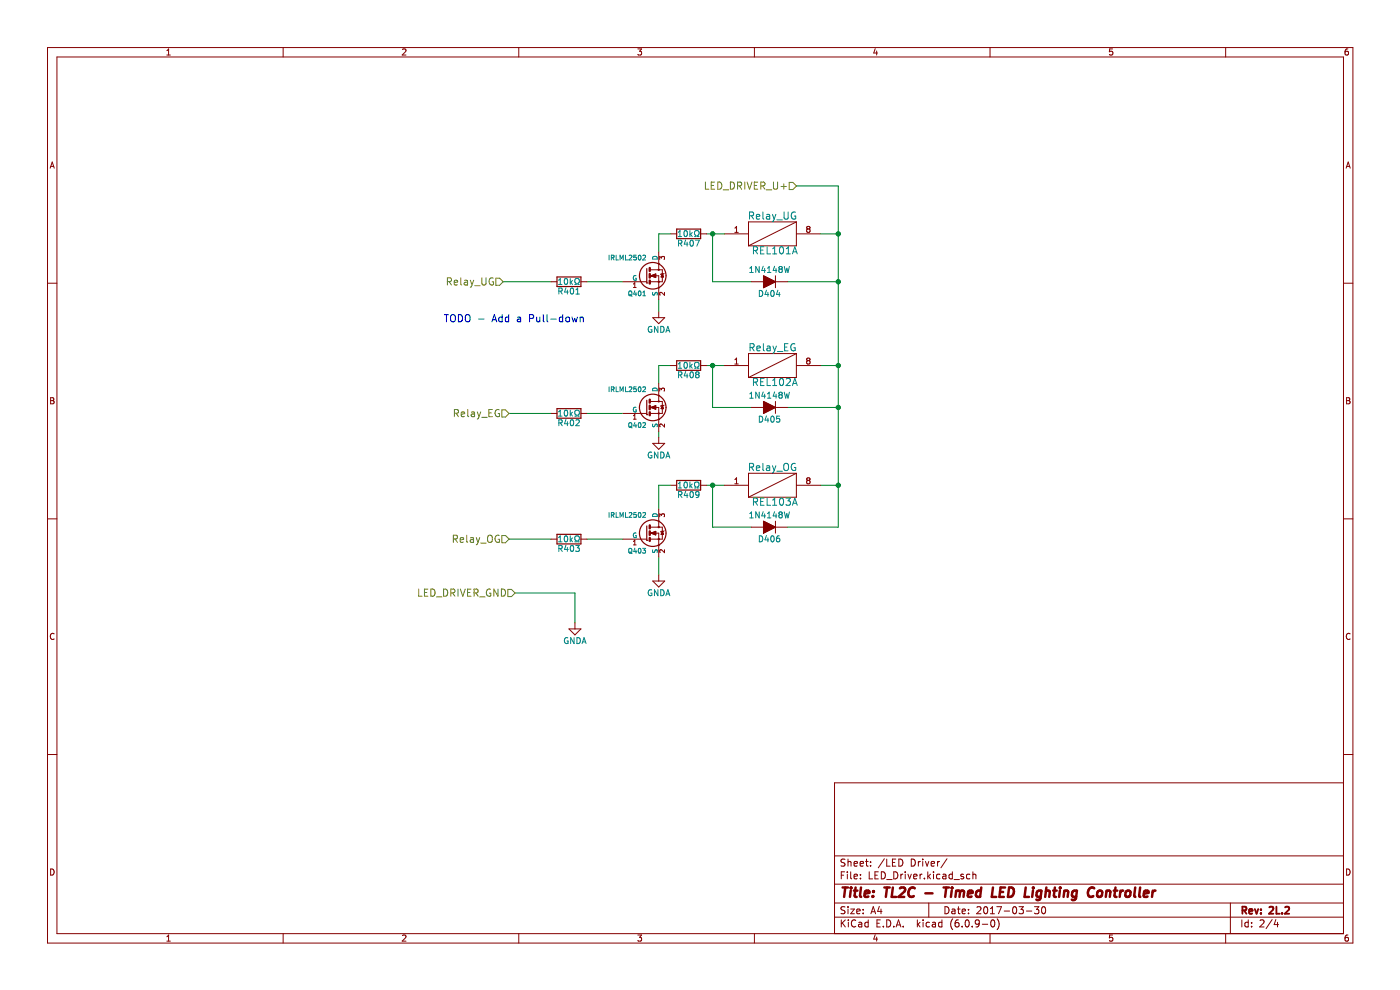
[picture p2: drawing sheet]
<svg xmlns="http://www.w3.org/2000/svg" width="297mm" height="210mm" viewBox="0 0 297 210" stroke-linecap="round" stroke-linejoin="round" font-family="sans-serif">
<path d="M.1 .1h296.9v209.9h-296.9z" fill-rule="evenodd" fill="#fff" stroke="#fff" stroke-width=".21"/>
<g fill="none" stroke="#840000" stroke-width=".21">
<path d="M10.1 10.1h276.9v189.9h-276.9zM12.1 12.1h272.9v185.9h-272.9zM35.4 11.7h.7M35.4 10.7l.4-.3v1.3M60.1 10.1v2M85.4 10.5l.5-.1 .2 .3-.8 1h.8M110.1 10.1v2M135.3 10.4h.8l-.4 .5 .4 .1v.6l-.2 .1-.6-.1M160 10.1v2M185.7 10.3l-.3 .9h.8M186 10.8v.9M210 10.1v2"/>
<path d="M236 10.4h-.6l-.1 .6 .7-.1v.7l-.2 .1-.5-.1M260 10.1v2M286 10.4h-.4l-.2 .3-.1 .7 .3 .3 .4-.1v-.7h-.4l-.3 .2M10.6 35.7l.5-1.3 .4 1.3M10.8 35.3h.6M285.6 35.7l.4-1.3 .4 1.3M285.7 35.3h.6M116.9 59.8h1.3M123.2 59.8h1.3M132.1 59.8h5.1M138 57.2h2.5v2.6h-2.5M138 58.5h1.7v5.1"/>
<path d="M138.1 58.5l1-.4v.8zM138.2 58.5h.1M139.7 56h.1M139.7 59.8h.1M139.7 53.4v3.8M140 55v-.6l.3 .3 .1-.3h.5v.6M140.5 58.1l.3 .7h-.5zM140.9 58l-.8 .2M142.3 49.6h1.3M148.6 49.6h1.3M153.7 49.6h5.1M155.9 48.4l.4-.4v1.3"/>
<path d="M155.9 49.3h.7M159.4 59.8h2.6M162 58.5l2.5 1.3M164.5 58.5v2.5M164.5 59.8l-2.5 1.2M164.5 59.8h2.5M168.9 47.1h-10.1v5M168.9 47.1v5h-10.1M168.9 49.6h5.1M168.9 47.1l-10.1 5M171.4 48.6l-.3-.3 .3-.3h.2l.3 .3-.3 .3M171.4 48.6l-.3 .2v.3l.3 .2h.2l.3-.2-.1-.4-.2-.1"/>
<path d="M171.4 48.6h.2M10.1 60.1h2M134.4 61h.6M134.4 60.3l.3-.3v1M138.5 67.4h2.5l-1.3 1.3zM139.7 61h.1M139.7 66.1v1.3M141 62v.6l-.8-.6-.2 .2v.4M142.3 77.5h1.3M148.6 77.5h1.3M153.7 77.5h5.1M155.9 76.3l.4-.3v1.2"/>
<path d="M155.9 77.2h.7M168.9 75h-10.1v5.1M168.9 75v5.1h-10.1M168.9 77.5h5.1M168.9 75l-10.1 5.1M171.4 76.5l-.3-.2 .3-.3h.2l.3 .2-.3 .3M171.4 76.5l-.3 .2v.3l.3 .2h.2l.3-.2-.1-.4-.2-.1M171.4 76.5h.2M285 60.1h2M10.7 84.4h.5l.2 .2-.2 .4 .2 .1 .1 .3-.3 .3h-.5zM10.7 85h.5M116.9 87.7h1.3"/>
<path d="M123.2 87.7h1.3M132.1 87.7h5.1M134.4 88.2l.3-.3v1M134.4 88.9h.6M138 86.4h1.7v5.1M138 85.2h2.5v2.5h-2.5M138.1 86.4l1-.4v.8zM138.2 86.4h.1M138.5 94h2.5l-1.3 1.3zM139.7 89h.1M139.7 83.9h.1M139.7 87.7h.1"/>
<path d="M139.7 81.4v3.8M139.7 92.8v1.2M140 83v-.7l.3 .4 .1-.3h.5v.6M140.5 86l.3 .7h-.5zM140.9 85.9l-.8 .3M141 89.9v.7l-.8-.7-.2 .2v.4M159.4 86.4h2.6M162 85.2l2.5 1.2M164.5 85.2v2.5M164.5 86.4l-2.5 1.3M164.5 86.4h2.5M285.7 84.4h.4l.3 .2-.3 .4 .3 .1v.3l-.2 .3h-.5z"/>
<path d="M285.7 85h.4M10.1 110.1h2M116.9 114.4h1.3M123.2 114.4h1.3M132.1 114.4h5.1M134.4 114.9l.3-.3v1M134.4 115.6h.6M138 113.1h1.7v5.1M138 111.8h2.5v2.6h-2.5M138.1 113.1l1-.4v.8zM138.2 113.1h.1M139.7 115.6h.1"/>
<path d="M139.7 110.6h.1M139.7 114.4h.1M139.7 108v3.8M140 109.6v-.6l.3 .3 .1-.3h.5v.6M140.5 112.7l.3 .6h-.5zM140.9 112.6l-.8 .2M141 116.6v.6l-.8-.6-.2 .2v.4M142.3 102.9h1.3M148.6 102.9h1.3M153.7 102.9h5.1M155.9 102.6h.7M155.9 101.7l.4-.3v1.2"/>
<path d="M159.4 111.8h2.6M162 110.6l2.5 1.2M164.5 110.6v2.5M164.5 111.8h2.5M164.5 111.8l-2.5 1.3M168.9 102.9h5.1M168.9 100.4h-10.1v5.1M168.9 100.4v5.1h-10.1M168.9 100.4l-10.1 5.1M171.4 101.9l-.3 .2v.3l.3 .2h.2l.3-.2-.1-.4-.2-.1M171.4 101.9l-.3-.2 .3-.3h.2l.3 .2-.3 .3M171.4 101.9h.2"/>
<path d="M285 110.1h2M11.5 134.5a.58 .58 0 0 0-.8 .5 .58 .58 0 0 0 .8 .5M120.7 133.4h2.5l-1.2 1.3zM122 132.1v1.3M138.5 123.2h2.5l-1.3 1.3zM139.7 122v1.2M286.4 134.5a.58 .58 0 0 0-.8 .5 .58 .58 0 0 0 .8 .5M10.1 160.1h2M285 166.1h-108v31.9M285 160.1h2M10.7 184.3a.66 .66 0 0 1 .8 .7 .66 .66 0 0 1-.8 .6zM35.4 198.7l.4-.4v1.3"/>
<path d="M35.4 199.6h.7M60.1 198v2M85.4 198.5l.5-.2 .2 .4-.8 .9h.8M110.1 198v2M135.3 198.3h.8l-.4 .5 .4 .2v.5l-.2 .1-.6-.1M160 198v2M177 194.5h108M177 191.5h108M177 187.6h108M177 181.6h108M178.5 185.6h.5M178.5 195.1v1.5"/>
<path d="M178.7 195.8l.6 .8M179.2 184.9h-.7v1.5M179.3 192.4l-.6-.1-.2 .2v.4l.6 .3 .2 .3-.3 .3h-.6M179.3 182.3l-.6-.1-.2 .2v.4l.6 .3 .2 .3-.3 .3h-.6M179.3 195.1l-.8 .9M179.8 184.9v.2M179.8 185.4v1M179.9 182.2v1.5M179.9 192.3v.2M179.9 192.8v1M179.9 182.9l.2-.2 .4 .1v.9M180 195.1v.2"/>
<path d="M180 195.6v1M180.5 192.8h.8l-.8 1h.8M180.5 184.9v1.3l.2 .2M181.2 185.9l.7-.1-.1-.3-.4-.1-.2 .2 .1 .8h.5M181.2 183.2l.7-.1-.1-.3-.4-.1-.2 .2 .1 .8h.5M181.5 195.3a.71 .71 0 0 0-.9 .5 .71 .71 0 0 0 .7 .8l.2-.1M181.8 193.3l.7-.1-.1-.3-.4-.1-.2 .2v.8h.6M182.2 195.7h.6v.9M182.5 183.2l.7-.1-.1-.3-.4-.1-.2 .2v.8h.6M182.5 186.3v.1M182.5 185.5v.1M182.8 196l-.5 .1-.2 .2 .2 .3h.5"/>
<path d="M183.1 193.7v.1M183.1 192.9v.1M183.6 182.7h.6M183.8 182.2v1.3l.4 .2M184.2 195.7l-.4-.1-.3 .3 .1 .7h.6M184.2 195.1v1.5M184.4 184.9v1.5h.7M184.7 183.6v.1M184.7 182.8v.1M184.8 193.8l.5-1.5 .5 1.5M184.9 193.4h.7M185.6 185.6h.5"/>
<path d="M185.7 198.3l-.3 .9h.8M186 198.8v.8M186 195.8h.5M186.3 184.9h-.7v1.5h.7M186.5 192.3l-.3 1h.9M186.8 195.1h-.8v1.5h.8M186.9 192.8v1M187 184.9a.76 .76 0 0 1 .8 .8 .76 .76 0 0 1-.8 .7zM187.4 196.5v.1M187.6 182.2l-1.3 1.9M188.1 195.1a.76 .76 0 0 1 .9 .8 .76 .76 0 0 1-.9 .7zM188.1 182.2v1.5h.7"/>
<path d="M188.1 186.6h1.2M189.3 182.9h.5M189.6 196.5v.1M189.6 184.9a.76 .76 0 0 1 .9 .8 .76 .76 0 0 1-.9 .7zM190 182.2h-.7v1.5h.7M190.1 196.6l.5-1.5 .5 1.5M190.3 196.2h.7M190.7 182.2a.76 .76 0 0 1 .8 .8 .76 .76 0 0 1-.8 .7zM191.1 185.4v1M191.5 185.4l-.4 .3M191.6 196.5v.1M192 184.9v.2"/>
<path d="M192 185.4v1M192.6 185.4l.4 1 .3-1M193.3 182.2a.76 .76 0 0 1 .9 .8 .76 .76 0 0 1-.9 .7zM193.8 185.9l.7-.1v-.3l-.5-.1-.2 .2 .1 .8h.6M194.6 195.1v1.5M194.8 196.1l.4 .5M194.8 182.7v1M195.2 195.6l-.6 .6M195.2 185.4v1M195.3 182.7l-.5 .3M195.6 185.4l-.4 .3M195.8 182.2v.2"/>
<path d="M195.8 182.7v1M195.8 195.1v.2M195.8 195.6v1M196.1 186.3v.1M196.3 182.7l.4 1 .3-1M196.8 184.9v1.5M197 185.9l.4 .5M197 191.5v3M197.2 195.7l-.4-.1-.3 .3 .1 .7h.6M197.4 185.4l-.6 .6M197.5 183.2l.8-.1-.1-.3-.4-.1-.3 .2 .1 .8h.6M197.8 195.7h.6l.1 .9"/>
<path d="M198 184.9v.2M198 185.4v1M198.5 196l-.5 .1-.2 .2 .2 .3h.5M198.9 182.7v1M199.3 182.7l-.4 .3M199.4 185.5l-.4-.1-.3 .3 .1 .7h.6M199.8 195.7l-.4-.1-.3 .3 .2 .7h.5M199.8 195.1v1.5M200 185.5h.6l.1 .9M200.5 192.3a.76 .76 0 0 1 .8 .8 .76 .76 0 0 1-.8 .7zM200.7 185.8l-.5 .1-.2 .2 .2 .3h.5M200.9 182.2l-1.3 1.9"/>
<path d="M202 192.9h.5l.1 .9M202 185.5l-.4-.1-.3 .3 .2 .7h.5M202 184.9v1.5M202.1 194.9a1.72 1.72 0 0 0 0 2.3M202.4 186.6h1.1M202.6 193.2l-.5 .1-.2 .2 .2 .3h.5M203.1 192.8h.6M203.3 192.3v1.3l.4 .2M203.3 195.1l-.4 .1a1.01 1.01 0 0 0 0 1.4l.5-.1 .1-.5-.3-.3-.4 .1-.2 .2M204.1 193.3l.7-.1-.1-.3-.4-.1-.2 .2 .1 .8h.5M204.1 196.5v.1M204.4 185.5l-.4-.1-.2 .2 .1 .3 .5 .1v.4h-.6"/>
<path d="M204.9 195.3l.2-.2a.8 .8 0 0 1 .5 .8 .8 .8 0 0 1-.5 .7l-.4-.5zM205.5 193.7v.1M205.5 192.9v.1M205.7 185.5l-.4-.1-.3 .3 .2 .7h.5M206.2 196.5v.1M206.4 185.6l.2-.2 .4 .1v.9M206.4 184.9v1.5M207.2 192.5l.6-.2 .3 .5-.9 1h.9M207.7 195.8l-.2 .3-.5-.1-.1-.2v-.4l.3-.3h.3l.2 .3a1 1 0 0 1-.4 1.2h-.3M208.4 196.1h1.1M208.8 192.5l.2-.2a.8 .8 0 0 1 .6 .8 .8 .8 0 0 1-.6 .7l-.3-.5zM210 198v2"/>
<path d="M210.1 193.8h.9M210.1 192.8l.4-.5v1.5M210.3 195.3l.2-.2a.8 .8 0 0 1 .6 .8 .8 .8 0 0 1-.6 .7l-.3-.5zM211.5 192.3h1l-.7 1.5M211.5 194.9a1.72 1.72 0 0 1 0 2.3M213 193.3h1.2M215 192.5l.2-.2a.8 .8 0 0 1 .5 .8 .8 .8 0 0 1-.5 .7l-.4-.5zM216.2 192.3h.9l-.5 .6 .4 .1v.7l-.2 .1-.6-.1M217.7 193.3h1.2M219.5 192.3h.9l-.5 .6 .4 .1v.7l-.2 .1-.6-.1M221.1 192.5l.2-.2a.8 .8 0 0 1 .5 .8 .8 .8 0 0 1-.5 .7l-.3-.5zM236 198.3h-.6l-.1 .7 .7-.1v.6l-.2 .1-.5-.1"/>
<path d="M260 198v2M261 191.5v6.5M263.4 195.1v1.5M264.8 195.7l-.4-.1-.3 .3 .1 .7h.6M264.8 195.1v1.5M265.5 196.5v.1M265.5 195.7v.1M267.3 195.3l.6-.2 .3 .5-1 1h1M269.9 195.1l-1.3 1.9M270.7 195.1l-.4 1h.9M271 195.6v1M285.7 184.3a.66 .66 0 0 1 .7 .7 .66 .66 0 0 1-.7 .6z"/>
<path d="M286 198.3l-.4 .1-.2 .2-.1 .8 .3 .2 .4-.1v-.6l-.4-.1-.3 .3"/>
<circle cx="139.7" cy="59.8" r=".13"/>
<circle cx="139.7" cy="57.2" r=".13"/>
<circle cx="139.7" cy="87.7" r=".13"/>
<circle cx="139.7" cy="85.2" r=".13"/>
<circle cx="139.7" cy="114.4" r=".13"/>
<circle cx="139.7" cy="111.8" r=".13"/>
</g>
<path d="M263.6 193.1l.7-.1 .1-.2v-.3l-.8-.2v1.5M263.9 193.1l.5 .7M265 193.3l.7-.1-.1-.3-.4-.1-.2 .2 .1 .8h.5M266.2 192.8l.4 1 .3-1M267.5 193.7v.1M267.5 192.9v.1M269.3 192.5l.6-.2 .2 .5-.9 1h.9M270.8 192.3v1.5h.7M272 193.7v.1M272.6 192.5l.6-.2 .3 .5-.9 1h.9" fill="none" stroke="#840000" stroke-width=".39"/>
<g fill="none" stroke="#840000" stroke-width=".52">
<path d="M178.7 188.3h1.2M179.3 188.3l-.2 2M180.5 188.9l-.2 1.4M180.6 188.3l-.1 .1M181.1 188.9h.8M181.5 188.3l-.2 1.7 .1 .2 .3 .1M182.7 188.3l-.3 1.7 .3 .3M183.4 189.6l1-.2v-.4l-.6-.1-.3 .3v1h.7M185.2 190.1v.2M185.3 189v.2M187.6 188.3h1.1M188.2 188.3l-.3 2"/>
<path d="M189.4 188.3l-.2 2h.9M190.9 188.4l.3-.1h.5l.3 .1v.4l-.1 .3-1.3 1.2h1.2M194.1 188.4a.88 .88 0 0 0-1.1 0 .88 .88 0 0 0-.3 1 .69 .69 0 0 0 .3 .8 .69 .69 0 0 0 .9-.1M196.3 189.5h1.5M200.2 188.3h1.1M200.7 188.3l-.2 2M201.9 188.9l-.2 1.4M202 188.3v.1M202.8 189.1l.6-.2 .3 .3M202.9 188.9l-.2 1.4M203.7 189.2a.5 .5 0 0 1 .8-.2l-.1 1.3M203.7 189.2l-.2 1.1"/>
<path d="M205.3 189.6l1-.2v-.4h-.8l-.2 1 .2 .3 .6-.1M208.1 189a.66 .66 0 0 0-1 .3l-.1 .6 .2 .3h.7M208.2 188.3l-.3 2M210.6 188.3l-.2 2h.9M212.1 189.2h.7M213.2 188.3h-.9l-.3 2h1M214.1 188.3a.96 .96 0 0 1 1 .5 .96 .96 0 0 1-.3 1.2l-.5 .3h-.5zM217.6 188.3l-.3 2h1M219.1 188.9l-.1 1.4M219.2 188.3v.1M220.9 189a.66 .66 0 0 0-1 .3v.6l.1 .3h.8M220.9 188.9l-.2 1.6-.4 .4-.5-.1"/>
<path d="M221.9 189.1l.3-.2 .4 .1v1.3M222 188.3l-.3 2M223.4 188.9h.8M223.8 188.3l-.2 1.7v.2l.4 .1M224.8 188.9l-.1 1.4M224.9 188.3v.1M225.8 189.1l.3-.2 .4 .1v1.3M225.8 188.9l-.2 1.4M228.5 189a.66 .66 0 0 0-1 .3l-.1 .6 .1 .3h.8M228.5 188.9l-.2 1.6-.5 .4-.4-.1M232.1 188.4a.88 .88 0 0 0-1 0 .88 .88 0 0 0-.3 1 .69 .69 0 0 0 .3 .8 .69 .69 0 0 0 .8-.1M232.9 189.1l.1-.1a.5 .5 0 0 1 .8 .3v.6l-.3 .3a.5 .5 0 0 1-.8-.3z"/>
<path d="M234.7 189.1l.3-.2 .5 .1-.1 1.3M234.7 188.9l-.1 1.4M236.3 188.9h.7M236.6 188.3l-.2 1.7 .1 .2 .4 .1M237.7 188.9l-.2 1.4M238.3 188.9l-.4 .1-.2 .3M238.9 189.1l.1-.1a.5 .5 0 0 1 .8 .3v.6l-.3 .3a.5 .5 0 0 1-.8-.3zM240.8 188.3l-.2 1.7 .3 .3M241.9 188.3l-.2 1.7 .2 .3M242.7 189.6l.9-.2v-.4l-.6-.1-.3 .3v1h.7M244.6 188.9l-.2 1.4M245.1 188.9l-.4 .1-.2 .3"/>
</g>
<g fill="none" stroke="#008400" stroke-width=".21">
<path d="M168.9 39.5h8.9v72.3h-10.8M106.7 59.8h10.2M124.5 59.8h7.6M142.3 49.6h-2.6v3.8M149.9 49.6h3.8M151.2 49.6v10.2h8.2M167 59.8h10.8M174 49.6h3.8M139.7 63.6v2.5M142.3 77.5h-2.6v3.9M149.9 77.5h3.8M151.2 77.5v8.9h8.2"/>
<path d="M174 77.5h3.8M108 87.7h8.9M124.5 87.7h7.6M139.7 91.5v1.3M167 86.4h10.8M108 114.4h8.9M124.5 114.4h7.6M139.7 118.2v3.8M142.3 102.9h-2.6v5.1M149.9 102.9h3.8M151.2 102.9v8.9h8.2M174 102.9h3.8"/>
<path d="M109.3 125.8h12.7v6.3"/>
</g>
<g fill="none" stroke="#0000c2" stroke-width=".21">
<path d="M94.3 66.7h.8M94.7 66.7v1.6M95.7 67l.2-.3a.51 .51 0 0 1 .7 .6v.5a.51 .51 0 0 1-.5 .5 .51 .51 0 0 1-.5-.5zM97.3 66.7a.77 .77 0 0 1 .8 .8 .77 .77 0 0 1-.8 .8zM98.8 67l.3-.3a.51 .51 0 0 1 .6 .6v.5a.51 .51 0 0 1-.5 .5 .51 .51 0 0 1-.5-.5zM101.5 67.7h1.2M104.4 68.3l.5-1.6 .5 1.6M104.5 67.8h.7M106.5 67.3h-.4l-.3 .2 .2 .7h.5M106.5 66.7v1.6M107.9 67.3h-.4l-.3 .2 .1 .7h.6M107.9 66.7v1.6"/>
<path d="M109.8 67.3h.6l.1 1M110.5 67.6l-.6 .1-.2 .2 .2 .4 .6-.1M112.3 67.5h.8l.1-.2-.1-.4-.8-.2v1.6M113.9 67.3v.9l.4 .1 .2-.2M114.5 67.3v1M115.2 66.7v1.4l.3 .2M116 66.7v1.4l.3 .2M116.8 67.7h1.2M119.4 67.3h-.5l-.2 .2 .1 .7h.6M119.4 66.7v1.6M120.1 67.4l.2-.1 .5 .1v.6l-.1 .2-.4 .1-.2-.2zM121.3 67.3l.3 1 .3-.8 .3 .8 .3-1"/>
<path d="M123.1 67.4l.2-.1h.4v1M123.1 67.3v1"/>
</g>
<g fill="none" stroke="#848400" stroke-width=".21">
<path d="M149.6 38.6v1.5h.8M150.9 39.3h.5M151.6 38.6h-.7v1.5h.7M152.3 38.6a.77 .77 0 0 1 .8 .8 .77 .77 0 0 1-.8 .7zM154.9 38.6a.77 .77 0 0 1 .9 .8 .77 .77 0 0 1-.9 .7zM156.5 39.4l.7-.1 .1-.2v-.3l-.8-.2v1.5M156.8 39.4l.5 .7M158 38.6v1.5M158.5 38.6l.5 1.5 .5-1.5M160 39.3h.5M160.7 38.6h-.7v1.5h.7M161.4 39.4l.7-.1 .2-.2-.1-.3-.8-.2v1.5"/>
<path d="M161.8 39.4l.5 .7M164.1 38.6v1.3l.3 .2h.3l.3-.2v-1.3M165.7 39.6h1.1M166.3 39v1.1M167.4 38.7h.8l.7 .8-.7 .7h-.8zM94.9 59.7h.7l.2-.3-.1-.3-.8-.2v1.6M95.3 59.7l.5 .8M96.4 59.9l.7-.1-.1-.3-.4-.1-.2 .3v.7h.6M97.7 58.9v1.3l.3 .3M98.5 59.5h.6l.1 1M99.2 59.8l-.5 .1-.2 .2 .2 .4 .5-.1M99.8 59.4l.3 1.1"/>
<path d="M100.5 59.4l-.4 1.1M102.2 58.9v1.3l.3 .3h.3l.3-.3v-1.3M104.6 59a.71 .71 0 0 0-.8 .7 .71 .71 0 0 0 .8 .7l.1-.6h-.3M105.2 59h.8l.7 .8-.7 .7h-.8zM153.4 40.3h1.2M162.6 40.3h1.1M100.1 60.5l-.3 .5M100.7 60.6h1.2M96.4 87.7l.7-.1 .2-.2-.1-.4-.8-.1v1.5M96.8 87.7l.5 .7M97.8 87.9l.8-.2-.1-.3h-.4l-.3 .2 .1 .7h.6M99.2 86.9v1.3l.2 .2"/>
<path d="M100 87.4h.6l.1 1M100.7 87.7l-.5 .1-.2 .2 .2 .4 .5-.1M101.3 87.4l.3 1M101.6 88.4l-.3 .5M102 87.4l-.4 1M102.2 88.5h1.2M103.7 87.6h.5M104.4 86.9h-.7v1.5h.7M105.9 86.9a.71 .71 0 0 0-.9 .7 .71 .71 0 0 0 .9 .7l.1-.6h-.3M106.5 86.9h.7l.8 .8-.8 .8h-.7zM96.2 114.3h.7l.1-.3v-.3l-.8-.2v1.6M96.5 114.3l.5 .8"/>
<path d="M97.6 114.5l.8-.1-.1-.3-.5-.1-.2 .3 .1 .7h.6M99 113.5v1.3l.2 .3M99.8 114.1h.6l.1 1M100.5 114.4l-.5 .1-.3 .2 .3 .4 .5-.1M101 114l.4 1.1M101.4 115.1l-.4 .5M101.8 114l-.4 1.1M102 115.2h1.1M103.5 113.7l.3-.2a.51 .51 0 0 1 .6 .5v.5a.51 .51 0 0 1-.5 .6 .51 .51 0 0 1-.5-.6zM105.9 113.6a.71 .71 0 0 0-.9 .7 .71 .71 0 0 0 .9 .7l.1-.6h-.3M106.5 113.6h.7l.8 .8-.8 .7h-.7zM88.8 125v1.5h.7"/>
<path d="M90 125.7h.6M90.8 125h-.8v1.5h.8M91.4 125a.77 .77 0 0 1 .9 .7 .77 .77 0 0 1-.9 .8zM92.6 126.6h1.1M94.1 125a.77 .77 0 0 1 .9 .7 .77 .77 0 0 1-.9 .8zM95.6 125.8l.8-.1 .1-.2-.1-.4-.8-.1v1.5M96 125.8l.5 .7M97.2 125v1.5M97.7 125l.5 1.5 .5-1.5M99.2 125.7h.5M99.9 125h-.7v1.5h.7M100.6 125.8l.7-.1 .1-.2v-.4l-.8-.1v1.5"/>
<path d="M100.9 125.8l.5 .7M101.7 126.6h1.2M104.1 125a.71 .71 0 0 0-.9 .7 .71 .71 0 0 0 .9 .7v-.6h-.3M105.6 125v1.5l-.8-1.5v1.5M106.4 125a.77 .77 0 0 1 .9 .7 .77 .77 0 0 1-.9 .8zM107.7 125h.8l.8 .8-.8 .8h-.8z"/>
</g>
<g fill="#840000" stroke="#840000" stroke-width=".21">
<path d="M162 58.5l2.5 1.3-2.5 1.2z"/>
<path d="M162 85.2l2.5 1.2-2.5 1.3z"/>
<path d="M140.5 58.1l.3 .7h-.5z"/>
<path d="M140.5 112.7l.3 .6h-.5z"/>
<path d="M162 110.6l2.5 1.2-2.5 1.3z"/>
<path d="M140.5 86l.3 .7h-.5z"/>
<path d="M138.1 58.5l1-.4v.8z" fill-rule="evenodd"/>
<path d="M138.1 113.1l1-.4v.8z" fill-rule="evenodd"/>
<path d="M138.1 86.4l1-.4v.8z" fill-rule="evenodd"/>
</g>
<g fill="none" stroke="#008484" stroke-width=".21">
<path d="M118.5 59.4l.4-.3v1.2M119.8 59.2l.2-.1a.68 .68 0 0 1 .4 .6 .68 .68 0 0 1-.4 .6l-.3-.4zM121 59.1v1.2M121.1 59.9l.4 .4M121.5 59.5l-.5 .5M129.2 54.1v1M129.9 54.7l.4 .4M130.2 54.2l-.5-.1v1M130.2 54.2h.1M130.2 54.2v.4l-.5 .1M130.7 54.1v1h.5M131.5 55.1v-1l.4 .8 .3-.8v1"/>
<path d="M132.7 54.1v1h.5M133.5 54.2l.4-.1 .1 .3-.6 .7h.6M133.5 54.2h.1M134.9 58.5a.46 .46 0 0 0-.6 .5 .46 .46 0 0 0 .7 .4v-.4h-.2M135 54.1h-.5l-.1 .5h.5l.1 .5h-.6M135.5 54.2l.1-.1a.49 .49 0 0 1 .4 .6 .49 .49 0 0 1-.5 .4l-.1-.3zM136.4 54.2l.4-.1 .1 .3-.6 .7h.6M138.6 54.5a.53 .53 0 0 1 .6-.1 .53 .53 0 0 1 .2 .6h-1zM143.9 49.3l.3-.4v1.3M143.9 50.2h.7M143.9 51.6l.7-.1v-.4l-.7-.2v1.3M144.2 51.6l.5 .6"/>
<path d="M145.2 49l.2-.1a.68 .68 0 0 1 .4 .6 .68 .68 0 0 1-.4 .7l-.3-.5zM145.5 50.9l-.3 .9h.7M145.8 51.4v.8M146.4 48.9v1.3M146.5 51.1l.2-.2a.68 .68 0 0 1 .4 .7 .68 .68 0 0 1-.4 .6l-.3-.5zM146.5 49.7l.3 .5M146.8 49.3l-.4 .5M147.3 50.2h.3v-.3a.54 .54 0 0 1-.2-.7 .54 .54 0 0 1 .7-.2l.2 .6-.3 .3v.3h.3M147.5 50.9h.9l-.6 1.3M159 45.8l.7-.1 .2-.2-.1-.4-.8-.1v1.5M159.1 57.8h.7M159.1 56.9l.3-.4v1.3"/>
<path d="M159.4 45.8l.5 .7M159.8 53.1h.8l.1-.3-.1-.3-.8-.2v1.6M160.2 53.1l.5 .8M160.5 46l.7-.2-.1-.3h-.4l-.2 .2v.7h.6M161.1 56.5v1.3l-.8-1.3v1.3M161.4 53.1h.5M161.8 45v1.3l.3 .2M161.9 56.5l-.3 .9h.8M162.1 52.3h-.7v1.6h.7M162.2 57v.8M162.6 45.5h.6l.1 1M162.7 52.3v1.6h.8"/>
<path d="M162.8 57.8h.7M162.8 56.9l.4-.4v1.3M163.3 45.8l-.5 .1-.2 .2 .2 .4 .5-.1M163.9 45.5l.3 1M163.9 52.8l.4-.5v1.6M163.9 53.9h.9M164.2 46.5l-.3 .5M164.3 56.5l-.3 .9h.8M164.6 45.5l-.4 1M164.6 57v.8M164.8 46.6h1.2M165.5 57.1l-.3 .2 .1 .4 .2 .1h.2l.3-.2-.1-.4-.2-.1"/>
<path d="M165.5 57.1l-.3-.3 .3-.3h.2l.3 .3-.3 .3M165.5 57.1h.2M165.5 52.5l.2-.2a.81 .81 0 0 1 .5 .8 .81 .81 0 0 1-.5 .8l-.2-.2-.1-.4zM166.3 45v1.2l.3 .3h.3l.3-.3v-1.2M166.4 56.5l.3 1.3 .2-.9 .3 .9 .3-1.3M166.8 53.9h.9M166.8 52.8l.4-.5v1.6M168.1 53.9l.5-1.6 .5 1.6M168.3 53.4h.7M168.7 45a.71 .71 0 0 0-.8 .7 .71 .71 0 0 0 .8 .7l.1-.6h-.3M118.5 60.3h.7M118.6 61.8l.6-.1v-.5l-.6-.1v1.3"/>
<path d="M118.9 61.8l.4 .6M120.1 61l-.3 .9h.7M120.4 61.5v.9M121.1 61.2l.2-.1a.68 .68 0 0 1 .4 .6 .68 .68 0 0 1-.4 .7l-.3-.5zM121.9 60.3h.3v-.2a.54 .54 0 0 1-.2-.7 .54 .54 0 0 1 .7-.3l.2 .6-.3 .4v.2h.3M122.2 62.4h.7M122.2 61.5l.3-.4v1.3M133.4 61.9l.2-.2 .4 .2v.5l-.1 .3-.5-.1zM133.6 62.5l.5 .3M134.7 61.7l-.3 .7h.7M134.9 62.1v.6M135.5 61.8l.1-.1a.49 .49 0 0 1 .4 .5 .49 .49 0 0 1-.5 .5l-.1-.3z"/>
<path d="M136.4 62.7h.5M136.4 62l.3-.3v1M138.2 69.3a.58 .58 0 0 0-.7 .6 .58 .58 0 0 0 .8 .5v-.4h-.2M138.5 62v.5a.42 .42 0 0 0 .6-.4h.3v.5M139.6 69.2v1.3l-.8-1.3v1.3M140.2 69.2a.64 .64 0 0 1 .7 .7 .64 .64 0 0 1-.7 .6zM141.3 70.5l.4-1.3 .4 1.3M141.4 70.1h.6M143.9 77.2l.3-.4v1.3M143.9 78.1h.7M143.9 79.5h.7v-.5l-.7-.1v1.2M144.2 79.5l.5 .6"/>
<path d="M145.2 77l.2-.2a.68 .68 0 0 1 .4 .7 .68 .68 0 0 1-.4 .6l-.3-.5zM145.5 78.8l-.3 .9h.7M145.8 79.3v.8M146.4 76.8v1.3M146.5 79l.2-.1a.68 .68 0 0 1 .4 .6 .68 .68 0 0 1-.4 .6l-.3-.4zM146.5 77.6l.3 .5M146.8 77.3l-.4 .5M147.3 78.1h.3v-.2a.54 .54 0 0 1-.2-.8 .54 .54 0 0 1 .7-.2l.2 .6-.3 .4v.2h.3M147.8 79.4l-.2-.2 .2-.3h.4l.1 .2-.2 .3M147.8 79.4l-.2 .3v.2l.2 .2h.4l.1-.2-.1-.4-.1-.1M147.8 79.4h.3M159.1 73.7l.7-.1 .2-.2-.1-.4-.8-.1v1.5"/>
<path d="M159.5 73.7l.5 .7M160.6 73.9l.7-.1-.1-.3-.4-.1-.2 .2v.7h.6M161.1 61.6a.64 .64 0 0 1 .7 .6 .64 .64 0 0 1-.7 .7zM161.9 72.9v1.3l.3 .2M162.6 61.5l-.3 1h.8M162.7 73.5h.6l.1 .9M162.9 62v.9M163.4 73.8h-.5l-.2 .3 .2 .3 .5-.1M163.6 61.7l.2-.1a.68 .68 0 0 1 .4 .6 .68 .68 0 0 1-.4 .7l-.3-.5zM164 73.4l.3 1M164.3 74.4l-.3 .5M164.7 73.4l-.4 1"/>
<path d="M164.9 74.6h1.2M165 61.5l-.3 1h.8M165.3 62v.9M166.4 73.6h.6M167.2 72.9h-.8v1.5h.8M168.6 73a.71 .71 0 0 0-.9 .7 .71 .71 0 0 0 .9 .6l.1-.5h-.3M118.5 88.3h.7M118.5 87.4l.4-.4v1.3M118.6 89.7l.6-.1v-.4l-.6-.2v1.3M118.9 89.7l.4 .6M119.8 87.1l.2-.1a.68 .68 0 0 1 .4 .6 .68 .68 0 0 1-.4 .7l-.3-.5zM120.1 89l-.3 .9h.7"/>
<path d="M120.4 89.5v.8M121 87v1.3M121.1 89.2l.2-.2a.68 .68 0 0 1 .4 .7 .68 .68 0 0 1-.4 .6l-.3-.5zM121.1 87.8l.4 .5M121.5 87.4l-.5 .5M121.9 88.3h.3v-.3a.54 .54 0 0 1-.2-.7 .54 .54 0 0 1 .7-.2l.2 .6-.3 .3v.3h.3M122.2 89.2l.5-.2 .2 .4-.8 .9h.8M129.2 82.1v1M129.9 82.6l.4 .5M130.2 82.5l-.5 .1M130.2 82.5v-.4h-.5v1M130.2 82.5h.1"/>
<path d="M130.7 82.1v1h.5M131.5 83.1v-1l.4 .7 .3-.7v1M132.7 82.1v1h.5M133.4 89.8l.2-.1 .4 .1v.5l-.1 .3-.5-.1zM133.5 82.2l.4-.1 .1 .3-.6 .7h.6M133.6 90.4l.5 .4M134.7 89.6l-.3 .7h.7M134.9 90v.7M134.9 86.4a.46 .46 0 0 0-.6 .5 .46 .46 0 0 0 .7 .4v-.3h-.2M135 82.1h-.5l-.1 .4h.5l.1 .5h-.6M135.5 82.2l.1-.1a.49 .49 0 0 1 .4 .5 .49 .49 0 0 1-.5 .4l-.1-.3zM135.5 89.8l.1-.1a.49 .49 0 0 1 .4 .5 .49 .49 0 0 1-.5 .4l-.1-.3z"/>
<path d="M136.4 82.2l.4-.1 .1 .3-.6 .7h.6M136.4 89.8l.4-.1 .1 .2-.6 .8h.6M138.2 96a.58 .58 0 0 0-.7 .5 .58 .58 0 0 0 .8 .5v-.4h-.2M138.5 89.9v.6a.42 .42 0 0 0 .6-.5h.3v.5M138.6 82.4a.53 .53 0 0 1 .6-.1 .53 .53 0 0 1 .2 .6h-1zM139.6 95.9v1.3l-.8-1.3v1.3M140.2 95.9a.64 .64 0 0 1 .7 .6 .64 .64 0 0 1-.7 .7zM141.3 97.2l.4-1.3 .4 1.3M141.4 96.8h.6M159 99.1l.7-.1 .2-.2-.1-.4-.8-.1v1.5M159.1 83.6l.3-.4v1.3M159.1 84.5h.7"/>
<path d="M159.4 99.1l.5 .7M159.8 81.1l.8-.1 .1-.2-.1-.4-.8-.1v1.5M160.2 81.1l.5 .7M160.5 99.3l.7-.1-.1-.3-.4-.1-.2 .2v.7h.6M161.1 83.2v1.3l-.8-1.3v1.3M161.1 88.3a.64 .64 0 0 1 .7 .6 .64 .64 0 0 1-.7 .6zM161.4 81h.5M161.8 98.3v1.3l.3 .2M161.9 83.1l-.3 .9h.8M162.1 80.3h-.7v1.5h.7M162.2 83.6v.9M162.6 88.2l-.3 .9h.8"/>
<path d="M162.6 98.9h.6l.1 .9M162.7 80.3v1.5h.8M162.8 83.6l.4-.4v1.3M162.8 84.5h.7M162.9 88.7v.8M163.3 99.2h-.5l-.2 .3 .2 .3 .5-.1M163.6 88.4l.2-.1a.68 .68 0 0 1 .4 .6 .68 .68 0 0 1-.4 .6l-.3-.4zM163.9 98.8l.3 1M163.9 80.7l.4-.4v1.5M163.9 81.8h.9M164.2 99.8l-.3 .5M164.3 83.1l-.3 .9h.8"/>
<path d="M164.6 98.8l-.4 1M164.6 83.6v.9M164.8 100h1.2M165.4 88.3h-.6l-.1 .6 .6-.1 .1 .6-.2 .1-.5-.1M165.5 83.7l-.3-.2 .3-.3h.2l.3 .2-.3 .3M165.5 83.7l-.3 .3 .1 .3 .2 .2h.2l.3-.3-.1-.3-.2-.2M165.5 83.7h.2M165.5 80.4l.2-.1a.81 .81 0 0 1 .5 .7 .81 .81 0 0 1-.5 .8l-.2-.2-.1-.4zM166.3 98.5l.3-.2a.51 .51 0 0 1 .7 .5v.5a.51 .51 0 0 1-.5 .5 .51 .51 0 0 1-.5-.5zM166.4 83.2l.3 1.3 .2-.9 .3 .9 .3-1.3M166.8 80.4l.6-.1 .3 .4-1 1.1h1M168.1 81.8l.5-1.5 .5 1.5"/>
<path d="M168.3 81.4h.7M168.7 98.4a.71 .71 0 0 0-.8 .7 .71 .71 0 0 0 .8 .6l.1-.5h-.3M118.5 114.9h.7M118.5 114l.4-.3v1.2M118.6 116.4l.6-.1v-.5l-.6-.1v1.3M118.9 116.4l.4 .6M119.8 113.8l.2-.1a.68 .68 0 0 1 .4 .6 .68 .68 0 0 1-.4 .6l-.3-.4zM120.1 115.6l-.3 .9h.7M120.4 116.1v.9M121 113.7v1.2M121.1 115.8l.2-.1a.68 .68 0 0 1 .4 .6 .68 .68 0 0 1-.4 .7l-.3-.5zM121.1 114.5l.4 .4"/>
<path d="M121.5 114.1l-.5 .5M121.9 114.9h.3v-.2a.54 .54 0 0 1-.2-.7 .54 .54 0 0 1 .7-.3l.2 .6-.3 .4v.2h.3M122.1 115.7h.8l-.4 .5 .3 .1v.5l-.1 .2-.6-.2M129.2 108.7v1M129.7 109.3l.5-.1v-.4l-.5-.1v1M129.9 109.3l.4 .4M130.7 108.7v1h.5M131.5 109.7v-1l.4 .8 .3-.8v1M132.7 108.7v1h.5M133.4 116.5l.2-.2 .4 .2v.5l-.1 .3-.5-.1zM133.5 108.8l.4-.1 .1 .3-.6 .7h.6M133.6 117.1l.5 .3"/>
<path d="M134.7 116.3l-.3 .7h.7M134.9 116.7v.6M134.9 113.1a.46 .46 0 0 0-.6 .5 .46 .46 0 0 0 .7 .4v-.4h-.2M135 108.7h-.5l-.1 .5h.5l.1 .4h-.6M135.5 108.8l.1-.1a.49 .49 0 0 1 .4 .6 .49 .49 0 0 1-.5 .4l-.1-.3zM135.5 116.4l.1-.1a.49 .49 0 0 1 .4 .5 .49 .49 0 0 1-.5 .5l-.1-.4zM136.3 116.3h.6l-.3 .4 .3 .1v.4h-.6M136.4 108.8l.4-.1 .1 .3-.6 .7h.6M138.5 116.6v.5a.42 .42 0 0 0 .6-.4h.3v.5M138.6 109.1a.53 .53 0 0 1 .6-.1 .53 .53 0 0 1 .2 .5h-1zM143.9 103.5h.7M143.9 102.6l.3-.4v1.3"/>
<path d="M143.9 104.9h.7v-.5l-.7-.1v1.2M144.2 104.9l.5 .6M145.2 102.4l.2-.2a.68 .68 0 0 1 .4 .7 .68 .68 0 0 1-.4 .6l-.3-.5zM145.5 104.2l-.3 .9h.7M145.8 104.7v.8M146.4 102.2v1.3M146.5 104.4l.2-.1a.68 .68 0 0 1 .4 .6 .68 .68 0 0 1-.4 .6l-.3-.4zM146.5 103l.3 .5M146.8 102.7l-.4 .4M147.3 103.5h.3v-.2a.54 .54 0 0 1-.2-.8 .54 .54 0 0 1 .7-.2l.2 .6-.3 .4v.2h.3M148.3 104.8l-.2 .3-.4-.1-.1-.6 .5-.1 .2 .2-.1 .7-.1 .3h-.4M159.1 109l.3-.4v1.3"/>
<path d="M159.1 109.9h.7M159.8 106.5l.8-.1 .1-.2-.1-.4-.8-.1v1.5M160.2 106.5l.5 .7M161.1 108.6v1.3l-.8-1.3v1.3M161.1 113.7a.64 .64 0 0 1 .7 .6 .64 .64 0 0 1-.7 .6zM161.4 106.4h.5M161.9 108.5l-.3 .9h.8M162.1 105.7h-.7v1.5h.7M162.2 109v.9M162.6 113.6l-.3 .9h.8M162.7 105.7v1.5h.8M162.8 109l.4-.4v1.3"/>
<path d="M162.8 109.9h.7M162.9 114.1v.8M163.6 113.8l.2-.1a.68 .68 0 0 1 .4 .6 .68 .68 0 0 1-.4 .6l-.3-.4zM163.9 107.2h.9M163.9 106.1l.4-.4v1.5M164.3 108.5l-.3 .9h.8M164.6 109v.9M165.3 113.7h-.3l-.2 .3-.1 .7 .3 .2 .4-.1-.1-.6h-.3l-.3 .2M165.5 109.1l-.3-.2 .3-.3h.2l.3 .2-.3 .3M165.5 109.1l-.3 .3 .1 .3 .2 .2h.2l.3-.3-.1-.3-.2-.2M165.5 109.1h.2M165.5 105.8l.2-.1a.81 .81 0 0 1 .5 .7 .81 .81 0 0 1-.5 .8l-.2-.2-.1-.4z"/>
<path d="M166.4 108.6l.3 1.3 .2-.9 .3 .9 .3-1.3M166.7 105.7h1l-.5 .5 .4 .2v.6l-.2 .2-.7-.2M168.1 107.2l.5-1.5 .5 1.5M168.3 106.7h.7M120.5 135.3a.58 .58 0 0 0-.8 .6 .58 .58 0 0 0 .8 .5v-.4h-.2M121.8 135.3v1.2l-.7-1.2v1.2M122.4 135.3a.64 .64 0 0 1 .7 .6 .64 .64 0 0 1-.7 .6zM123.5 136.5l.4-1.2 .4 1.2M123.6 136.2h.6M138.2 125.2a.58 .58 0 0 0-.7 .5 .58 .58 0 0 0 .8 .5v-.4h-.2M139.6 125.1v1.3l-.8-1.3v1.3M140.2 125.1a.64 .64 0 0 1 .7 .6 .64 .64 0 0 1-.7 .7z"/>
<path d="M141.3 126.4l.4-1.3 .4 1.3M141.4 126h.6"/>
</g>
<g fill="none" stroke="#840000" stroke-width=".25">
<path d="M118.2 58.8h5v2h-5zM137.2 57v3M143.6 48.6h5v2h-5zM137.2 60h.1M143.6 76.5h5v2.1h-5zM118.2 86.7h5v2h-5zM137.2 88h.1M137.2 84.9v3.1M118.2 113.3h5v2.1h-5zM137.2 114.6h.1M137.2 111.6v3M143.6 101.9h5v2.1h-5z"/>
<circle cx="138.5" cy="58.5" r="2.82"/>
<circle cx="138.5" cy="86.4" r="2.82"/>
<circle cx="138.5" cy="113.1" r="2.82"/>
</g>
<path d="M137.8 56.8v.7M137.8 58.1v.8M137.8 59.5v.6M137.8 84.8v.6M137.8 86v.8M137.8 87.4v.7M137.8 111.4v.7M137.8 112.7v.8M137.8 114.1v.6" fill="none" stroke="#840000" stroke-width=".51"/>
<g fill="#008400" stroke="#008400" stroke-width=".21">
<circle cx="177.8" cy="77.5" r=".46"/>
<circle cx="177.8" cy="59.8" r=".46"/>
<circle cx="177.8" cy="86.4" r=".46"/>
<circle cx="177.8" cy="49.6" r=".46"/>
<circle cx="177.8" cy="102.9" r=".46"/>
<circle cx="151.2" cy="77.5" r=".46"/>
<circle cx="151.2" cy="49.6" r=".46"/>
<circle cx="151.2" cy="102.9" r=".46"/>
</g>
</svg>
